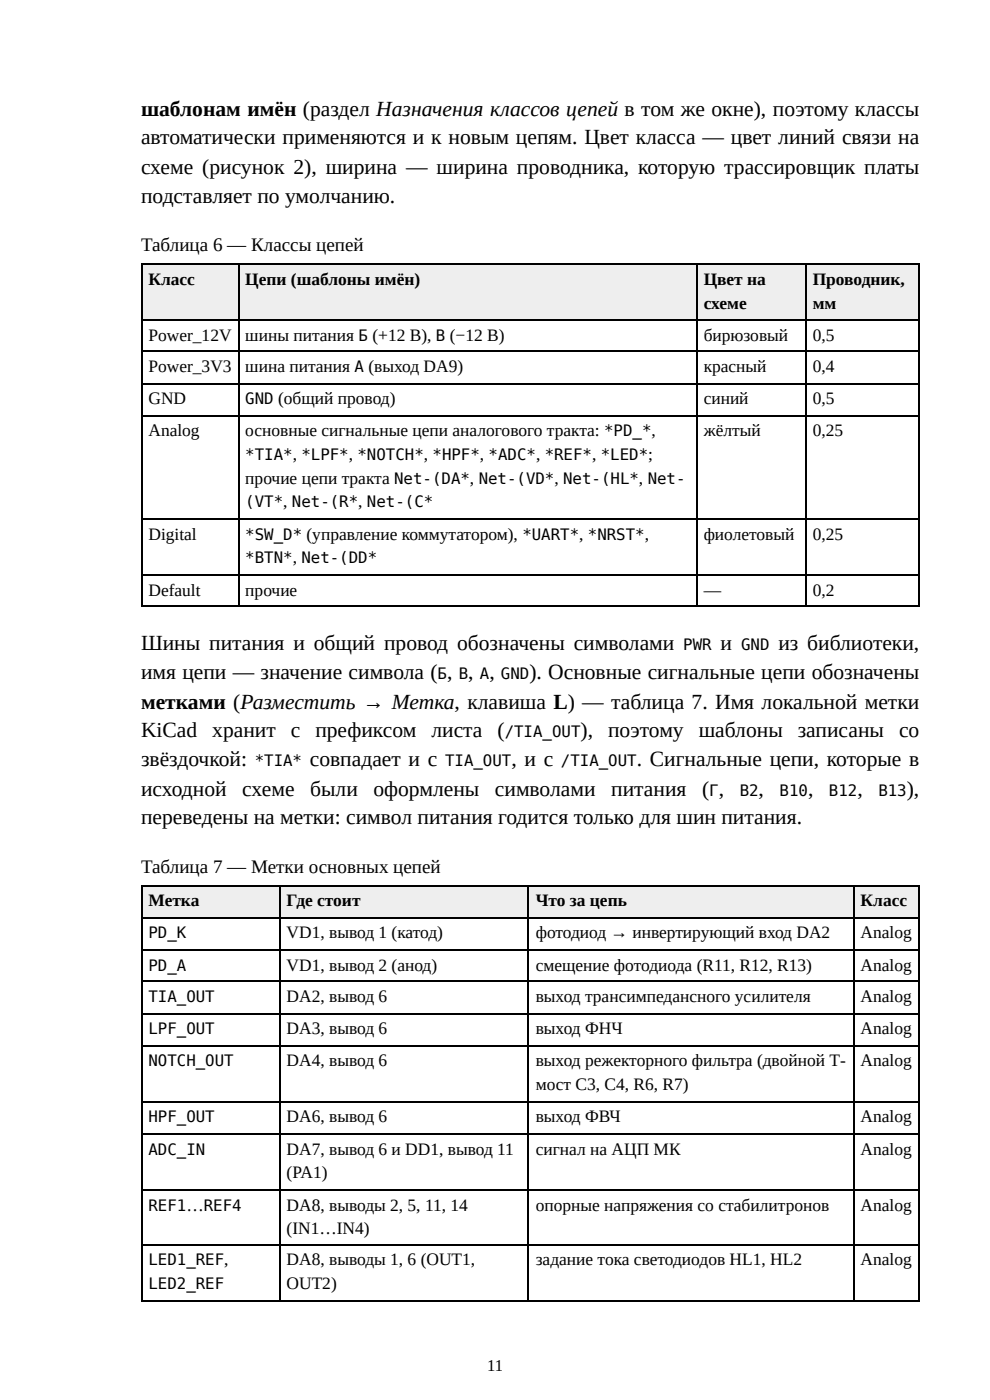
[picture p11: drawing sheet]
<svg xmlns="http://www.w3.org/2000/svg" width="210mm" height="297mm" viewBox="0 0 210 297" stroke-linecap="round" stroke-linejoin="round" font-family="sans-serif">
<defs><g id="words">
<g font-size="4.6">
<text x="29.9" y="24.6">шаблонам имён (раздел Назначения классов цепей в том же окне), поэтому классы</text>
<text x="29.9" y="30.7">автоматически применяются и к новым цепям. Цвет класса — цвет линий связи на</text>
<text x="29.9" y="37">схеме (рисунок 2), ширина — ширина проводника, которую трассировщик платы</text>
<text x="29.9" y="43">подставляет по умолчанию.</text>
<text x="29.9" y="137.9">Шины питания и общий провод обозначены символами</text>
<text x="152.8" y="137.9">и</text>
<text x="165" y="137.9">из библиотеки,</text>
<text x="29.9" y="144">имя цепи — значение символа ( ,</text>
<text x="99.3" y="144">,</text>
<text x="103.7" y="144">,</text>
<text x="112.2" y="144">). Основные сигнальные цепи обозначены</text>
<text x="29.9" y="150.3">метками (Разместить → Метка, клавиша L) — таблица 7. Имя локальной метки</text>
<text x="29.9" y="156.4">KiCad хранит с префиксом листа (</text>
<text x="123.1" y="156.4">), поэтому шаблоны записаны со</text>
<text x="29.9" y="162.5">звёздочкой:</text>
<text x="65.7" y="162.5">совпадает и с</text>
<text x="108.4" y="162.5">, и с</text>
<text x="135" y="162.5">. Сигнальные цепи, которые в</text>
<text x="29.9" y="168.8">исходной</text>
<text x="51.4" y="168.8">схеме</text>
<text x="65.8" y="168.8">были</text>
<text x="79.2" y="168.8">оформлены</text>
<text x="104.9" y="168.8">символами</text>
<text x="129.6" y="168.8">питания</text>
<text x="148.8" y="168.8">( ,</text>
<text x="160.8" y="168.8">,</text>
<text x="171.3" y="168.8">,</text>
<text x="181.8" y="168.8">,</text>
<text x="192.2" y="168.8">),</text>
<text x="29.9" y="174.8">переведены на метки: символ питания годится только для шин питания.</text>
</g>
<g font-size="4">
<text x="29.9" y="53.3">Таблица 6 — Классы цепей</text>
<text x="29.9" y="185.1">Таблица 7 — Метки основных цепей</text>
</g>
<g font-size="3.7">
<text x="31.5" y="60.4">Класс</text>
<text x="52" y="60.4">Цепи (шаблоны имён)</text>
<text x="149.2" y="60.4">Цвет на</text>
<text x="149.2" y="65.4">схеме</text>
<text x="172.3" y="60.4">Проводник,</text>
<text x="172.3" y="65.4">мм</text>
<text x="31.5" y="72.3">Power_12V</text>
<text x="52" y="72.3">шины питания Б (+12 В), В (−12 В)</text>
<text x="149.2" y="72.3">бирюзовый</text>
<text x="172.3" y="72.3">0,5</text>
<text x="31.5" y="78.9">Power_3V3</text>
<text x="52" y="78.9">шина питания А (выход DA9)</text>
<text x="149.2" y="78.9">красный</text>
<text x="172.3" y="78.9">0,4</text>
<text x="31.5" y="85.7">GND</text>
<text x="149.2" y="85.7">синий</text>
<text x="172.3" y="85.7">0,5</text>
<text x="31.5" y="92.6">Analog</text>
<text x="52" y="92.6">основные сигнальные цепи аналогового тракта: *PD_*,</text>
<text x="149.2" y="92.6">жёлтый</text>
<text x="172.3" y="92.6">0,25</text>
<text x="52" y="102.6">прочие цепи тракта Net-(DA*, Net-(VD*, Net-(HL*, Net-</text>
<text x="31.5" y="114.5">Digital</text>
<text x="149.2" y="114.5">фиолетовый</text>
<text x="172.3" y="114.5">0,25</text>
<text x="31.5" y="126.3">Default</text>
<text x="52" y="126.3">прочие</text>
<text x="149.2" y="126.3">—</text>
<text x="172.3" y="126.3">0,2</text>
<text x="31.5" y="192.2">Метка</text>
<text x="60.8" y="192.2">Где стоит</text>
<text x="113.6" y="192.2">Что за цепь</text>
<text x="182.5" y="192.2">Класс</text>
<text x="60.8" y="199.1">VD1, вывод 1 (катод)</text>
<text x="113.6" y="199.1">фотодиод → инвертирующий вход DA2</text>
<text x="182.5" y="199.1">Analog</text>
<text x="60.8" y="206">VD1, вывод 2 (анод)</text>
<text x="113.6" y="206">смещение фотодиода (R11, R12, R13)</text>
<text x="182.5" y="206">Analog</text>
<text x="60.8" y="212.5">DA2, вывод 6</text>
<text x="113.6" y="212.5">выход трансимпедансного усилителя</text>
<text x="182.5" y="212.5">Analog</text>
<text x="60.8" y="219.4">DA3, вывод 6</text>
<text x="113.6" y="219.4">выход ФНЧ</text>
<text x="182.5" y="219.4">Analog</text>
<text x="60.8" y="226.2">DA4, вывод 6</text>
<text x="113.6" y="226.2">выход режекторного фильтра (двойной Т-</text>
<text x="182.5" y="226.2">Analog</text>
<text x="113.6" y="231.3">мост C3, C4, R6, R7)</text>
<text x="60.8" y="238.1">DA6, вывод 6</text>
<text x="113.6" y="238.1">выход ФВЧ</text>
<text x="182.5" y="238.1">Analog</text>
<text x="60.8" y="245">DA7, вывод 6 и DD1, вывод 11</text>
<text x="113.6" y="245">сигнал на АЦП МК</text>
<text x="182.5" y="245">Analog</text>
<text x="60.8" y="250">(PA1)</text>
<text x="60.8" y="256.8">DA8, выводы 2, 5, 11, 14</text>
<text x="113.6" y="256.8">опорные напряжения со стабилитронов</text>
<text x="182.5" y="256.8">Analog</text>
<text x="60.8" y="261.8">(IN1…IN4)</text>
<text x="60.8" y="268.4">DA8, выводы 1, 6 (OUT1,</text>
<text x="113.6" y="268.4">задание тока светодиодов HL1, HL2</text>
<text x="182.5" y="268.4">Analog</text>
<text x="60.8" y="273.4">OUT2)</text>
</g>
<text font-size="3.5" x="103.3" y="290.8">11</text>
<g font-size="3.3">
<text x="52" y="85.7">GND (общий провод)</text>
<text x="52" y="97.6">*TIA*, *LPF*, *NOTCH*, *HPF*, *ADC*, *REF*, *LED*;</text>
<text x="52" y="107.6">(VT*, Net-(R*, Net-(C*</text>
<text x="52" y="114.5">*SW_D* (управление коммутатором), *UART*, *NRST*,</text>
<text x="52" y="119.5">*BTN*, Net-(DD*</text>
<text x="144.9" y="137.9">PWR</text>
<text x="157.1" y="137.9">GND</text>
<text x="92.8" y="144">Б</text>
<text x="97.3" y="144">В</text>
<text x="101.7" y="144">А</text>
<text x="106.2" y="144">GND</text>
<text x="107" y="156.4">/TIA_OUT</text>
<text x="54" y="162.5">*TIA*</text>
<text x="94.4" y="162.5">TIA_OUT</text>
<text x="118.9" y="162.5">/TIA_OUT</text>
<text x="150.4" y="168.8">Г</text>
<text x="156.8" y="168.8">В2</text>
<text x="165.3" y="168.8">В10</text>
<text x="175.8" y="168.8">В12</text>
<text x="186.2" y="168.8">В13</text>
<text x="31.5" y="199.1">PD_K</text>
<text x="31.5" y="206">PD_A</text>
<text x="31.5" y="212.5">TIA_OUT</text>
<text x="31.5" y="219.4">LPF_OUT</text>
<text x="31.5" y="226.2">NOTCH_OUT</text>
<text x="31.5" y="238.1">HPF_OUT</text>
<text x="31.5" y="245">ADC_IN</text>
<text x="31.5" y="256.8">REF1…REF4</text>
<text x="31.5" y="268.4">LED1_REF,</text>
<text x="31.5" y="273.4">LED2_REF</text>
</g>
</g></defs>
<g fill="#eee">
<path d="M30.2 56h20.3v11.8h-20.3z"/>
<path d="M50.5 56h97.2v11.8h-97.2z"/>
<path d="M147.7 56h23.2v11.8h-23.2z"/>
<path d="M170.9 56h24v11.8h-24z"/>
</g>
<g fill="none" stroke="#000" stroke-width=".26">
<path d="M29.9 56.1h165M30 56v72.7M50.6 56v72.7M147.9 56v72.7M170.8 56v72.7M194.8 56v72.7M29.9 68h165M29.9 74.5h165M29.9 81.4h165M29.9 88.3h165M29.9 110.1h165M29.9 122h165"/>
<path d="M29.9 128.6h165"/>
</g>
<g fill="#eee">
<path d="M30.2 187.8h29.2v6.8h-29.2z"/>
<path d="M59.4 187.8h52.7v6.8h-52.7z"/>
<path d="M112.1 187.8h68.8v6.8h-68.8z"/>
<path d="M180.9 187.8h14v6.8h-14z"/>
</g>
<g fill="none" stroke="#000" stroke-width=".26">
<path d="M29.9 187.9h165M29.9 194.7h165M30 187.8v88.3M59.3 187.8v88.3M112 187.8v88.3M181.1 187.8v88.3M194.8 187.8v88.3M29.9 201.6h165M29.9 208.2h165M29.9 215h165M29.9 221.9h165M29.9 233.8h165"/>
<path d="M29.9 240.6h165M29.9 252.5h165M29.9 264.1h165M29.9 275.9h165"/>
</g>
<use href="#words"/>
</svg>
